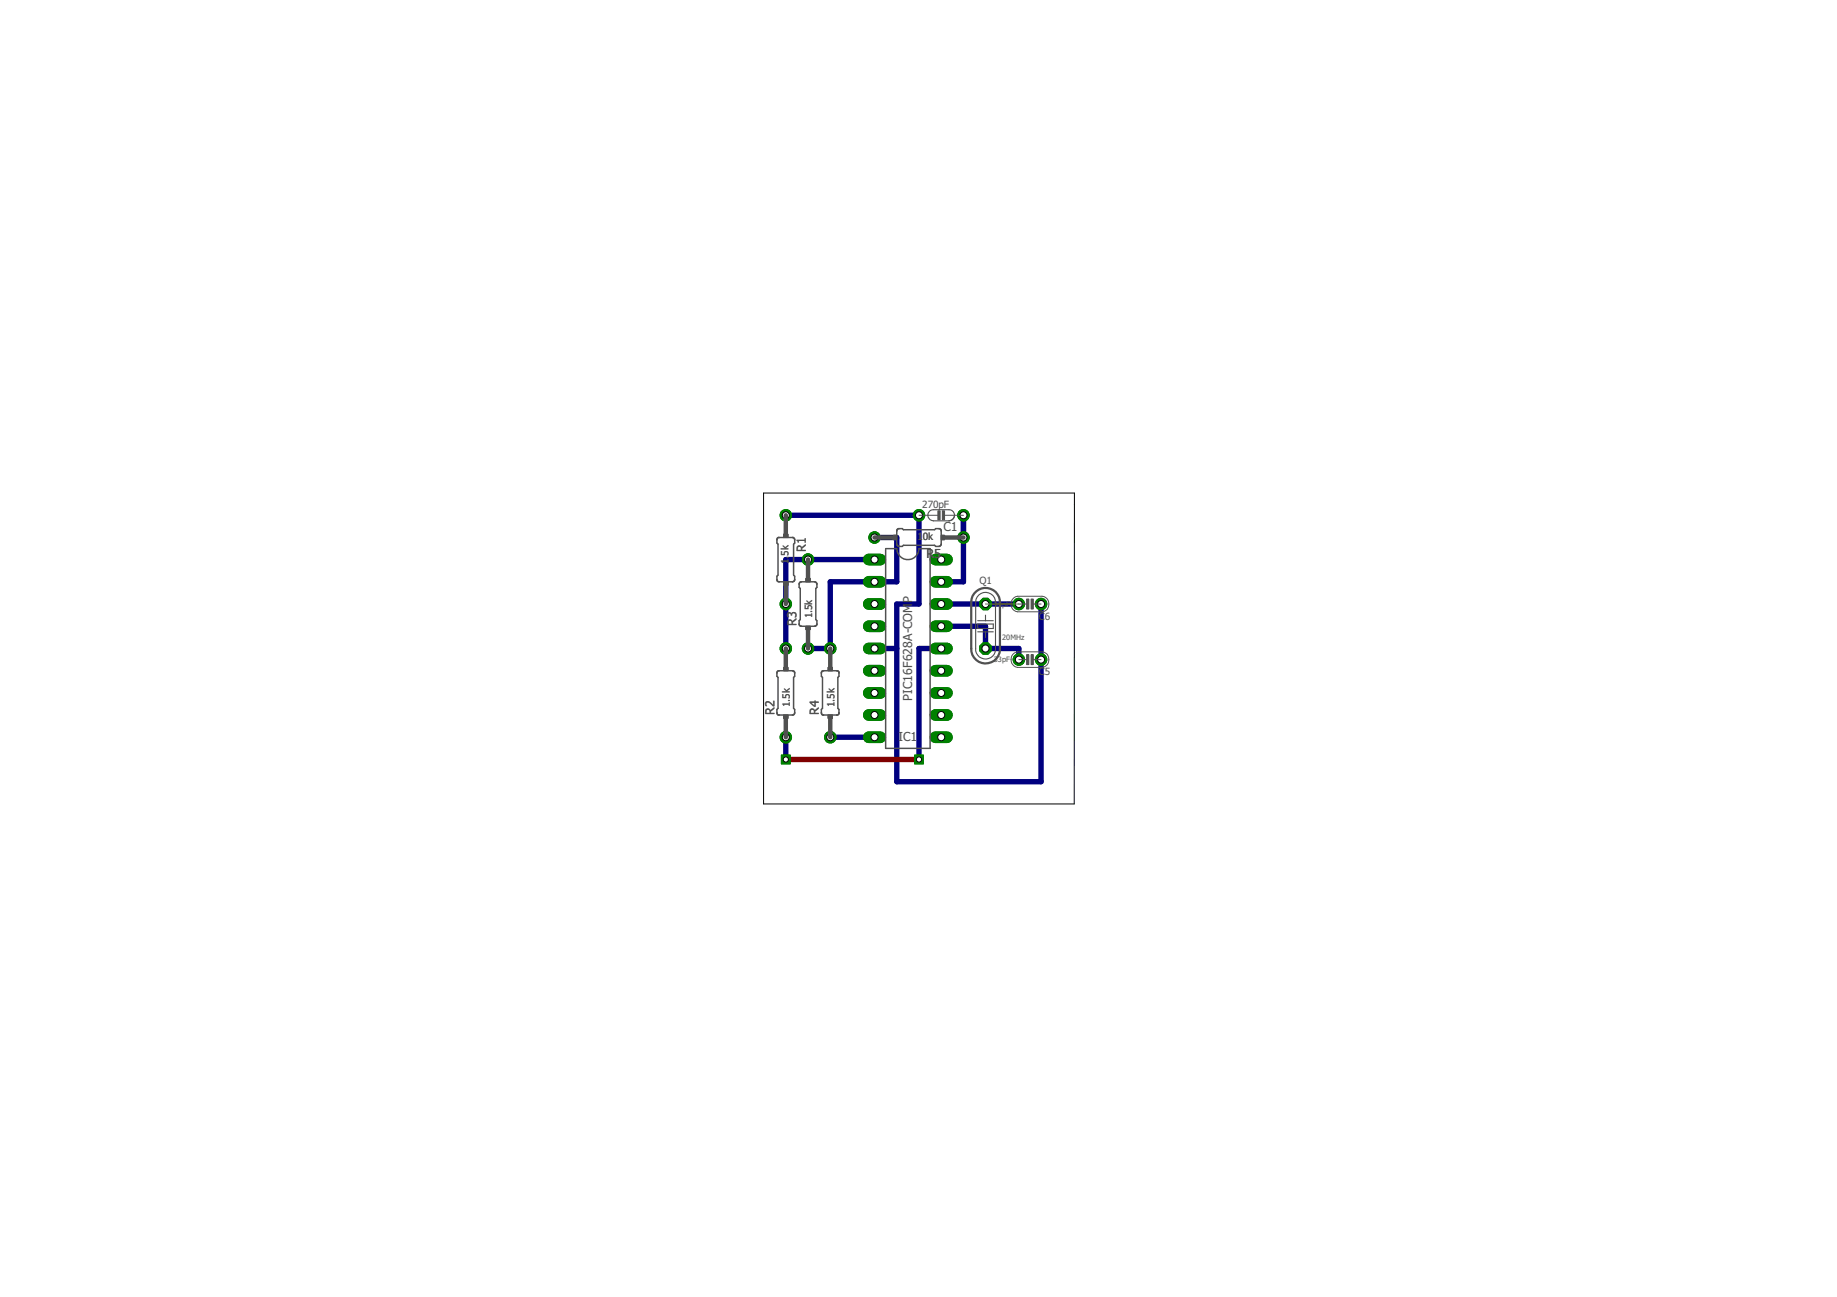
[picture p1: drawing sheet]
<svg xmlns="http://www.w3.org/2000/svg" width="210mm" height="148mm" viewBox="0 0 210 148" stroke-linecap="round" stroke-linejoin="round" font-family="sans-serif">
<defs><g id="words">
<g font-size="1.4" fill="#505050">
<text x="92.1" y="63.1" transform="rotate(-90 92.1 63.1)">R1</text>
<text x="105.9" y="63.7">R5</text>
<text x="107.8" y="60.7">C1</text>
<text x="91" y="71.5" transform="rotate(-90 91 71.5)">R3</text>
<text x="104.2" y="68.9" transform="rotate(-90 104.2 68.9)">P</text>
<text x="88.5" y="81.7" transform="rotate(-90 88.5 81.7)">R2</text>
<text x="93.6" y="81.7" transform="rotate(-90 93.6 81.7)">R4</text>
<text x="104.2" y="80" transform="rotate(-90 104.2 80)">PIC16F628A-COM</text>
<text x="102.7" y="84.6">IC1</text>
</g>
<g font-size="1.1" fill="#505050">
<text x="105.4" y="58">270pF</text>
<text x="90.1" y="64.4" transform="rotate(-90 90.1 64.4)">1</text>
<text x="90.1" y="63.8" transform="rotate(-90 90.1 63.8)">.5k</text>
<text x="104.8" y="61.7">10k</text>
<text x="92.8" y="70.6" transform="rotate(-90 92.8 70.6)">1.5k</text>
<text x="111.9" y="66.7">Q1</text>
<text x="118.7" y="70.8">C6</text>
<text x="118.7" y="77.1">C5</text>
<text x="90.3" y="80.8" transform="rotate(-90 90.3 80.8)">1.5k</text>
<text x="95.3" y="80.8" transform="rotate(-90 95.3 80.8)">1.5k</text>
</g>
<g font-size=".8" fill="#505050">
<text x="113.6" y="69.3">33</text>
<text x="114.5" y="69.3">pF</text>
<text x="113.6" y="75.7">33pF</text>
<text x="114.5" y="73.1">20MHz</text>
</g>
</g></defs>
<path d="M89.8 58.9h15.2v10.1h-2.5v20.3h16.5v-20.3M110.1 58.9v7.6h-2.6M99.9 61.4h2.6v5.1h-7.6v7.6h-2.6M99.9 74.1h2.6M99.9 63.9h-10.1v10.2M107.5 74.1h-2.5v12.7M107.5 71.5h5.1v2.6h3.8v1.3M107.5 69h8.9M89.8 84.2v2.6M94.9 84.2h5" fill="none" stroke="#000080" stroke-width=".61"/>
<circle cx="105" cy="58.9" r=".66" fill="#008000" stroke="#008000" stroke-width=".11"/>
<circle cx="105" cy="58.9" r=".4" fill="#fff" stroke="#000" stroke-width=".11"/>
<circle cx="110.1" cy="58.9" r=".66" fill="#008000" stroke="#008000" stroke-width=".11"/>
<circle cx="110.1" cy="58.9" r=".4" fill="#fff" stroke="#000" stroke-width=".11"/>
<path d="M99.3 63.9h1.3" fill="none" stroke="#008000" stroke-width="1.3"/>
<circle cx="99.9" cy="63.9" r=".4" fill="#fff" stroke="#000" stroke-width=".11"/>
<path d="M99.3 66.5h1.3" fill="none" stroke="#008000" stroke-width="1.3"/>
<circle cx="99.9" cy="66.5" r=".4" fill="#fff" stroke="#000" stroke-width=".11"/>
<path d="M99.3 69h1.3" fill="none" stroke="#008000" stroke-width="1.3"/>
<circle cx="99.9" cy="69" r=".4" fill="#fff" stroke="#000" stroke-width=".11"/>
<path d="M99.3 71.5h1.3" fill="none" stroke="#008000" stroke-width="1.3"/>
<circle cx="99.9" cy="71.5" r=".4" fill="#fff" stroke="#000" stroke-width=".11"/>
<path d="M99.3 74.1h1.3" fill="none" stroke="#008000" stroke-width="1.3"/>
<circle cx="99.9" cy="74.1" r=".4" fill="#fff" stroke="#000" stroke-width=".11"/>
<path d="M99.3 76.6h1.3" fill="none" stroke="#008000" stroke-width="1.3"/>
<circle cx="99.9" cy="76.6" r=".4" fill="#fff" stroke="#000" stroke-width=".11"/>
<path d="M99.3 79.2h1.3" fill="none" stroke="#008000" stroke-width="1.3"/>
<circle cx="99.9" cy="79.2" r=".4" fill="#fff" stroke="#000" stroke-width=".11"/>
<path d="M99.3 81.7h1.3" fill="none" stroke="#008000" stroke-width="1.3"/>
<circle cx="99.9" cy="81.7" r=".4" fill="#fff" stroke="#000" stroke-width=".11"/>
<path d="M99.3 84.2h1.3" fill="none" stroke="#008000" stroke-width="1.3"/>
<circle cx="99.9" cy="84.2" r=".4" fill="#fff" stroke="#000" stroke-width=".11"/>
<path d="M106.9 84.2h1.3" fill="none" stroke="#008000" stroke-width="1.3"/>
<circle cx="107.5" cy="84.2" r=".4" fill="#fff" stroke="#000" stroke-width=".11"/>
<path d="M106.9 81.7h1.3" fill="none" stroke="#008000" stroke-width="1.3"/>
<circle cx="107.5" cy="81.7" r=".4" fill="#fff" stroke="#000" stroke-width=".11"/>
<path d="M106.9 79.2h1.3" fill="none" stroke="#008000" stroke-width="1.3"/>
<circle cx="107.5" cy="79.2" r=".4" fill="#fff" stroke="#000" stroke-width=".11"/>
<path d="M106.9 76.6h1.3" fill="none" stroke="#008000" stroke-width="1.3"/>
<circle cx="107.5" cy="76.6" r=".4" fill="#fff" stroke="#000" stroke-width=".11"/>
<path d="M106.9 74.1h1.3" fill="none" stroke="#008000" stroke-width="1.3"/>
<circle cx="107.5" cy="74.1" r=".4" fill="#fff" stroke="#000" stroke-width=".11"/>
<path d="M106.9 71.5h1.3" fill="none" stroke="#008000" stroke-width="1.3"/>
<circle cx="107.5" cy="71.5" r=".4" fill="#fff" stroke="#000" stroke-width=".11"/>
<path d="M106.9 69h1.3" fill="none" stroke="#008000" stroke-width="1.3"/>
<circle cx="107.5" cy="69" r=".4" fill="#fff" stroke="#000" stroke-width=".11"/>
<path d="M106.9 66.5h1.3" fill="none" stroke="#008000" stroke-width="1.3"/>
<circle cx="107.5" cy="66.5" r=".4" fill="#fff" stroke="#000" stroke-width=".11"/>
<path d="M106.9 63.9h1.3" fill="none" stroke="#008000" stroke-width="1.3"/>
<circle cx="107.5" cy="63.9" r=".4" fill="#fff" stroke="#000" stroke-width=".11"/>
<circle cx="89.8" cy="58.9" r=".66" fill="#008000" stroke="#008000" stroke-width=".11"/>
<circle cx="89.8" cy="58.9" r=".4" fill="#fff" stroke="#000" stroke-width=".11"/>
<circle cx="89.8" cy="69" r=".66" fill="#008000" stroke="#008000" stroke-width=".11"/>
<circle cx="89.8" cy="69" r=".4" fill="#fff" stroke="#000" stroke-width=".11"/>
<circle cx="89.8" cy="84.2" r=".66" fill="#008000" stroke="#008000" stroke-width=".11"/>
<circle cx="89.8" cy="84.2" r=".4" fill="#fff" stroke="#000" stroke-width=".11"/>
<circle cx="89.8" cy="74.1" r=".66" fill="#008000" stroke="#008000" stroke-width=".11"/>
<circle cx="89.8" cy="74.1" r=".4" fill="#fff" stroke="#000" stroke-width=".11"/>
<circle cx="92.3" cy="74.1" r=".66" fill="#008000" stroke="#008000" stroke-width=".11"/>
<circle cx="92.3" cy="74.1" r=".4" fill="#fff" stroke="#000" stroke-width=".11"/>
<circle cx="92.3" cy="63.9" r=".66" fill="#008000" stroke="#008000" stroke-width=".11"/>
<circle cx="92.3" cy="63.9" r=".4" fill="#fff" stroke="#000" stroke-width=".11"/>
<circle cx="94.9" cy="84.2" r=".66" fill="#008000" stroke="#008000" stroke-width=".11"/>
<circle cx="94.9" cy="84.2" r=".4" fill="#fff" stroke="#000" stroke-width=".11"/>
<circle cx="94.9" cy="74.1" r=".66" fill="#008000" stroke="#008000" stroke-width=".11"/>
<circle cx="94.9" cy="74.1" r=".4" fill="#fff" stroke="#000" stroke-width=".11"/>
<circle cx="110.1" cy="61.4" r=".66" fill="#008000" stroke="#008000" stroke-width=".11"/>
<circle cx="110.1" cy="61.4" r=".4" fill="#fff" stroke="#000" stroke-width=".11"/>
<circle cx="99.9" cy="61.4" r=".66" fill="#008000" stroke="#008000" stroke-width=".11"/>
<circle cx="99.9" cy="61.4" r=".4" fill="#fff" stroke="#000" stroke-width=".11"/>
<circle cx="116.4" cy="75.4" r=".66" fill="#008000" stroke="#008000" stroke-width=".11"/>
<circle cx="116.4" cy="75.4" r=".4" fill="#fff" stroke="#000" stroke-width=".11"/>
<circle cx="119" cy="75.4" r=".66" fill="#008000" stroke="#008000" stroke-width=".11"/>
<circle cx="119" cy="75.4" r=".4" fill="#fff" stroke="#000" stroke-width=".11"/>
<circle cx="116.4" cy="69" r=".66" fill="#008000" stroke="#008000" stroke-width=".11"/>
<circle cx="116.4" cy="69" r=".4" fill="#fff" stroke="#000" stroke-width=".11"/>
<circle cx="119" cy="69" r=".66" fill="#008000" stroke="#008000" stroke-width=".11"/>
<circle cx="119" cy="69" r=".4" fill="#fff" stroke="#000" stroke-width=".11"/>
<circle cx="112.6" cy="74.1" r=".71" fill="#008000" stroke="#008000" stroke-width=".11"/>
<circle cx="112.6" cy="74.1" r=".4" fill="#fff" stroke="#000" stroke-width=".11"/>
<circle cx="112.6" cy="69" r=".71" fill="#008000" stroke="#008000" stroke-width=".11"/>
<circle cx="112.6" cy="69" r=".4" fill="#fff" stroke="#000" stroke-width=".11"/>
<path d="M104.5 86.3h1v1h-1z" fill="#008000" stroke="#008000" stroke-width=".11"/>
<circle cx="105" cy="86.8" r=".3" fill="#fff" stroke="#000" stroke-width=".11"/>
<path d="M89.3 86.3h1v1h-1z" fill="#008000" stroke="#008000" stroke-width=".11"/>
<circle cx="89.8" cy="86.8" r=".3" fill="#fff" stroke="#000" stroke-width=".11"/>
<path d="M89.8 86.8h15.2" fill="none" stroke="#800000" stroke-width=".61"/>
<circle cx="105" cy="58.9" r=".66" fill="#008000" stroke="#008000" stroke-width=".11"/>
<circle cx="105" cy="58.9" r=".4" fill="#fff" stroke="#000" stroke-width=".11"/>
<circle cx="110.1" cy="58.9" r=".66" fill="#008000" stroke="#008000" stroke-width=".11"/>
<circle cx="110.1" cy="58.9" r=".4" fill="#fff" stroke="#000" stroke-width=".11"/>
<path d="M99.3 63.9h1.3" fill="none" stroke="#008000" stroke-width="1.3"/>
<circle cx="99.9" cy="63.9" r=".4" fill="#fff" stroke="#000" stroke-width=".11"/>
<path d="M99.3 66.5h1.3" fill="none" stroke="#008000" stroke-width="1.3"/>
<circle cx="99.9" cy="66.5" r=".4" fill="#fff" stroke="#000" stroke-width=".11"/>
<path d="M99.3 69h1.3" fill="none" stroke="#008000" stroke-width="1.3"/>
<circle cx="99.9" cy="69" r=".4" fill="#fff" stroke="#000" stroke-width=".11"/>
<path d="M99.3 71.5h1.3" fill="none" stroke="#008000" stroke-width="1.3"/>
<circle cx="99.9" cy="71.5" r=".4" fill="#fff" stroke="#000" stroke-width=".11"/>
<path d="M99.3 74.1h1.3" fill="none" stroke="#008000" stroke-width="1.3"/>
<circle cx="99.9" cy="74.1" r=".4" fill="#fff" stroke="#000" stroke-width=".11"/>
<path d="M99.3 76.6h1.3" fill="none" stroke="#008000" stroke-width="1.3"/>
<circle cx="99.9" cy="76.6" r=".4" fill="#fff" stroke="#000" stroke-width=".11"/>
<path d="M99.3 79.2h1.3" fill="none" stroke="#008000" stroke-width="1.3"/>
<circle cx="99.9" cy="79.2" r=".4" fill="#fff" stroke="#000" stroke-width=".11"/>
<path d="M99.3 81.7h1.3" fill="none" stroke="#008000" stroke-width="1.3"/>
<circle cx="99.9" cy="81.7" r=".4" fill="#fff" stroke="#000" stroke-width=".11"/>
<path d="M99.3 84.2h1.3" fill="none" stroke="#008000" stroke-width="1.3"/>
<circle cx="99.9" cy="84.2" r=".4" fill="#fff" stroke="#000" stroke-width=".11"/>
<path d="M106.9 84.2h1.3" fill="none" stroke="#008000" stroke-width="1.3"/>
<circle cx="107.5" cy="84.2" r=".4" fill="#fff" stroke="#000" stroke-width=".11"/>
<path d="M106.9 81.7h1.3" fill="none" stroke="#008000" stroke-width="1.3"/>
<circle cx="107.5" cy="81.7" r=".4" fill="#fff" stroke="#000" stroke-width=".11"/>
<path d="M106.9 79.2h1.3" fill="none" stroke="#008000" stroke-width="1.3"/>
<circle cx="107.5" cy="79.2" r=".4" fill="#fff" stroke="#000" stroke-width=".11"/>
<path d="M106.9 76.6h1.3" fill="none" stroke="#008000" stroke-width="1.3"/>
<circle cx="107.5" cy="76.6" r=".4" fill="#fff" stroke="#000" stroke-width=".11"/>
<path d="M106.9 74.1h1.3" fill="none" stroke="#008000" stroke-width="1.3"/>
<circle cx="107.5" cy="74.1" r=".4" fill="#fff" stroke="#000" stroke-width=".11"/>
<path d="M106.9 71.5h1.3" fill="none" stroke="#008000" stroke-width="1.3"/>
<circle cx="107.5" cy="71.5" r=".4" fill="#fff" stroke="#000" stroke-width=".11"/>
<path d="M106.9 69h1.3" fill="none" stroke="#008000" stroke-width="1.3"/>
<circle cx="107.5" cy="69" r=".4" fill="#fff" stroke="#000" stroke-width=".11"/>
<path d="M106.9 66.5h1.3" fill="none" stroke="#008000" stroke-width="1.3"/>
<circle cx="107.5" cy="66.5" r=".4" fill="#fff" stroke="#000" stroke-width=".11"/>
<path d="M106.9 63.9h1.3" fill="none" stroke="#008000" stroke-width="1.3"/>
<circle cx="107.5" cy="63.9" r=".4" fill="#fff" stroke="#000" stroke-width=".11"/>
<circle cx="89.8" cy="58.9" r=".66" fill="#008000" stroke="#008000" stroke-width=".11"/>
<circle cx="89.8" cy="58.9" r=".4" fill="#fff" stroke="#000" stroke-width=".11"/>
<circle cx="89.8" cy="69" r=".66" fill="#008000" stroke="#008000" stroke-width=".11"/>
<circle cx="89.8" cy="69" r=".4" fill="#fff" stroke="#000" stroke-width=".11"/>
<circle cx="89.8" cy="84.2" r=".66" fill="#008000" stroke="#008000" stroke-width=".11"/>
<circle cx="89.8" cy="84.2" r=".4" fill="#fff" stroke="#000" stroke-width=".11"/>
<circle cx="89.8" cy="74.1" r=".66" fill="#008000" stroke="#008000" stroke-width=".11"/>
<circle cx="89.8" cy="74.1" r=".4" fill="#fff" stroke="#000" stroke-width=".11"/>
<circle cx="92.3" cy="74.1" r=".66" fill="#008000" stroke="#008000" stroke-width=".11"/>
<circle cx="92.3" cy="74.1" r=".4" fill="#fff" stroke="#000" stroke-width=".11"/>
<circle cx="92.3" cy="63.9" r=".66" fill="#008000" stroke="#008000" stroke-width=".11"/>
<circle cx="92.3" cy="63.9" r=".4" fill="#fff" stroke="#000" stroke-width=".11"/>
<circle cx="94.9" cy="84.2" r=".66" fill="#008000" stroke="#008000" stroke-width=".11"/>
<circle cx="94.9" cy="84.2" r=".4" fill="#fff" stroke="#000" stroke-width=".11"/>
<circle cx="94.9" cy="74.1" r=".66" fill="#008000" stroke="#008000" stroke-width=".11"/>
<circle cx="94.9" cy="74.1" r=".4" fill="#fff" stroke="#000" stroke-width=".11"/>
<circle cx="110.1" cy="61.4" r=".66" fill="#008000" stroke="#008000" stroke-width=".11"/>
<circle cx="110.1" cy="61.4" r=".4" fill="#fff" stroke="#000" stroke-width=".11"/>
<circle cx="99.9" cy="61.4" r=".66" fill="#008000" stroke="#008000" stroke-width=".11"/>
<circle cx="99.9" cy="61.4" r=".4" fill="#fff" stroke="#000" stroke-width=".11"/>
<circle cx="116.4" cy="75.4" r=".66" fill="#008000" stroke="#008000" stroke-width=".11"/>
<circle cx="116.4" cy="75.4" r=".4" fill="#fff" stroke="#000" stroke-width=".11"/>
<circle cx="119" cy="75.4" r=".66" fill="#008000" stroke="#008000" stroke-width=".11"/>
<circle cx="119" cy="75.4" r=".4" fill="#fff" stroke="#000" stroke-width=".11"/>
<circle cx="116.4" cy="69" r=".66" fill="#008000" stroke="#008000" stroke-width=".11"/>
<circle cx="116.4" cy="69" r=".4" fill="#fff" stroke="#000" stroke-width=".11"/>
<circle cx="119" cy="69" r=".66" fill="#008000" stroke="#008000" stroke-width=".11"/>
<circle cx="119" cy="69" r=".4" fill="#fff" stroke="#000" stroke-width=".11"/>
<circle cx="112.6" cy="74.1" r=".71" fill="#008000" stroke="#008000" stroke-width=".11"/>
<circle cx="112.6" cy="74.1" r=".4" fill="#fff" stroke="#000" stroke-width=".11"/>
<circle cx="112.6" cy="69" r=".71" fill="#008000" stroke="#008000" stroke-width=".11"/>
<circle cx="112.6" cy="69" r=".4" fill="#fff" stroke="#000" stroke-width=".11"/>
<path d="M104.5 86.3h1v1h-1z" fill="#008000" stroke="#008000" stroke-width=".11"/>
<circle cx="105" cy="86.8" r=".3" fill="#fff" stroke="#000" stroke-width=".11"/>
<path d="M89.3 86.3h1v1h-1z" fill="#008000" stroke="#008000" stroke-width=".11"/>
<circle cx="89.8" cy="86.8" r=".3" fill="#fff" stroke="#000" stroke-width=".11"/>
<path d="M106.3 58.3l.4-.1h1.7a.63 .63 0 0 1 .7 .7 .63 .63 0 0 1-.7 .6h-1.7a.64 .64 0 0 1-.7-.4 .64 .64 0 0 1 .3-.8zM111.7 71.3h1.8v.5h-1.8zM111.7 70.9h1.8M111.7 72.2h1.8M111.8 68a1.14 1.14 0 0 1 1.3-.2 1.14 1.14 0 0 1 .6 1.1v5.3a1.13 1.13 0 0 1-1.1 1.1 1.13 1.13 0 0 1-1.1-1.2v-5.4v-.2zM112.6 70.3v.6M112.6 72.2v.6" fill="none" stroke="#505050" stroke-width=".13"/>
<g fill="#505050" stroke="#505050" stroke-width=".11">
<path d="M107.7 58.4h.2v1h-.2z"/>
<path d="M107.2 58.4h.2v1h-.2z"/>
<path d="M89.5 66.5h.5v.3h-.5z"/>
<path d="M89.5 61h.5v.4h-.5z"/>
<path d="M89.5 76.2h.5v.4h-.5z"/>
<path d="M89.5 81.7h.5v.4h-.5z"/>
<path d="M92.1 66.1h.5v.4h-.5z"/>
<path d="M92.1 71.5h.5v.4h-.5z"/>
<path d="M94.6 76.2h.5v.4h-.5z"/>
<path d="M94.6 81.7h.5v.4h-.5z"/>
<path d="M102.1 61.2h.4v.5h-.4z"/>
<path d="M107.5 61.2h.4v.5h-.4z"/>
<path d="M117.8 74.8h.3v1.1h-.3z"/>
<path d="M117.3 74.8h.3v1.1h-.3z"/>
<path d="M117.8 68.4h.3v1.2h-.3z"/>
<path d="M117.3 68.4h.3v1.2h-.3z"/>
</g>
<path d="M88.8 61.5l.1-.1h1.7l.2 .3v.3l-.1 .2v3.5l.1 .1v.5l-.2 .2-1.8-.1a.65 .65 0 0 1 .1-.7v-3.5a.65 .65 0 0 1-.1-.7zM88.8 76.7l1.8-.1 .1 .1 .1 .2v.4l-.1 .1v3.5l.1 .1v.5l-.2 .2h-1.7l-.1-.1a.65 .65 0 0 1 .1-.7v-3.5a.65 .65 0 0 1-.1-.7zM91.4 66.5h.2h1.5l.2 .1v.5l-.1 .1v3.6l.1 .1v.4l-.1 .2h-1.6l-.3-.1v-.5l.1-.1v-3.6l-.1-.1zM93.9 76.7l.2-.1 1.7 .1a.65 .65 0 0 1-.1 .7v3.5a.65 .65 0 0 1 .1 .7l-.1 .1h-1.7l-.1-.1a.65 .65 0 0 1 .1-.7v-3.5a.65 .65 0 0 1-.1-.7zM101.2 62.7h1.3a1.27 1.27 0 0 0 1.2 1.2 1.27 1.27 0 0 0 1.3-1.2h1.3v22.8h-5.1v-22.7M102.6 60.5l.5-.1 .1 .1h3.6l.1-.1h.5l.1 .2v1.7l-.2 .1h-.4l-.1-.1h-3.6l-.1 .1h-.5l-.1-.2v-1.6z" fill="none" stroke="#505050" stroke-width=".17"/>
<path d="M105 58.9h2.1M107.9 58.9h2.2M115.7 74.7l.6-.2h2.8a.9 .9 0 0 1 .7 .9 .9 .9 0 0 1-.7 .8h-2.8a.9 .9 0 0 1-.6-1.5zM115.7 68.4l.4-.2 .2-.1h2.8a.9 .9 0 0 1 .7 .9 .9 .9 0 0 1-.7 .9h-2.8a.89 .89 0 0 1-.6-1.5zM116.4 75.4h.9M116.4 69h.9M118 68.5v1M118 74.8v1.1M118.1 75.4h.9M118.1 69h.9" fill="none" stroke="#505050" stroke-width=".11"/>
<path d="M111.3 67.8a1.65 1.65 0 0 1 1.9-.5 1.65 1.65 0 0 1 1.1 1.6v5.3a1.64 1.64 0 0 1-1.7 1.6 1.64 1.64 0 0 1-1.6-1.7v-5.4l.1-.6z" fill="none" stroke="#505050" stroke-width=".25"/>
<path d="M89.8 58.9v2.1M89.8 66.8v2.2M89.8 74.1v2.1M92.3 63.9v2.2M92.3 71.9v2.2M94.9 74.1v2.1M99.9 61.4h2.2M107.9 61.4h2.2M89.8 82.1v2.1M94.9 82.1v2.1" fill="none" stroke="#505050" stroke-width=".51"/>
<path d="M112.6 69h3.8" fill="none" stroke="#808000" stroke-width=".11"/>
<path d="M87.2 56.3h35.6l-.1 35.5h-35.5z" fill="none" stroke="#000" stroke-width=".11"/>
<use href="#words"/>
</svg>
